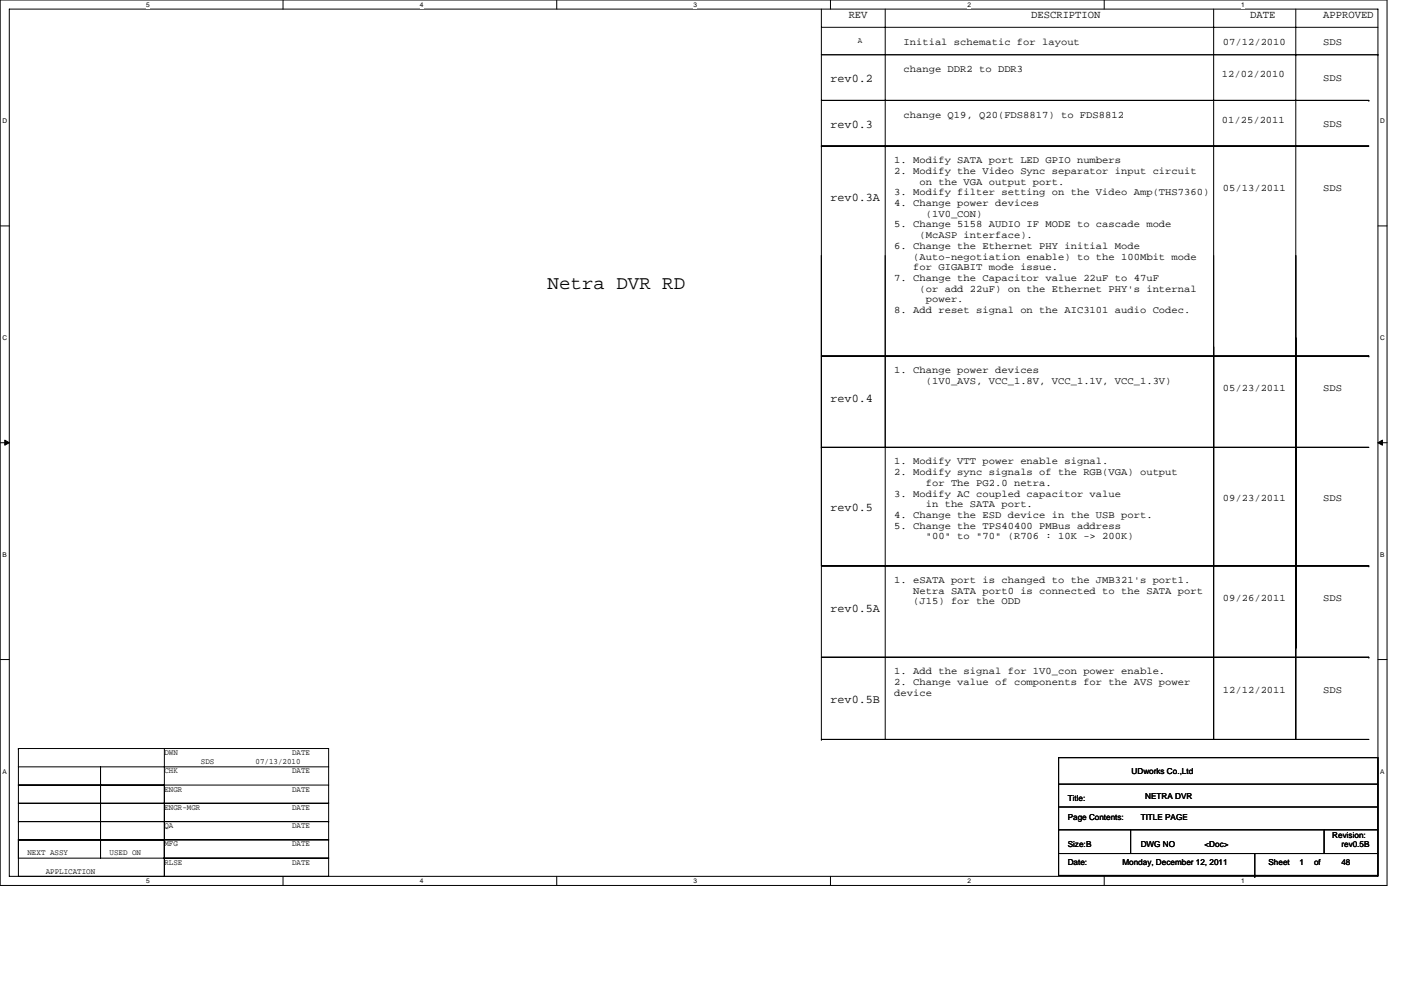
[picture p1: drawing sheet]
<svg xmlns="http://www.w3.org/2000/svg" width="297mm" height="210mm" viewBox="0 0 297 210" stroke-linecap="round" stroke-linejoin="round" font-family="sans-serif">
<defs><g id="words">
<text font-size="4" x="115.9" y="61.2">Netra DVR RD</text>
<g font-size="2.5">
<text x="175.7" y="17.4">rev0.2</text>
<text x="175.7" y="27.1">rev0.3</text>
<text x="175.7" y="42.5">rev0.3A</text>
<text x="175.7" y="85">rev0.4</text>
<text x="175.7" y="108.1">rev0.5</text>
<text x="175.7" y="129.4">rev0.5A</text>
<text x="175.7" y="148.7">rev0.5B</text>
</g>
<g font-size="2.3">
<text x="179.6" y="3.8">REV</text>
<text x="218.2" y="3.8">DESCRIPTION</text>
<text x="264.5" y="3.8">DATE</text>
<text x="279.9" y="3.8">APPROVED</text>
</g>
<g font-size="2.1">
<text x="191.2" y="9.4">Initial schematic for layout</text>
<text x="258.7" y="9.4">07/12/2010</text>
<text x="279.9" y="9.4">SDS</text>
<text x="191.2" y="15.2">change DDR2 to DDR3</text>
<text x="258.5" y="16.4">12/02/2010</text>
<text x="279.9" y="17.1">SDS</text>
<text x="191.2" y="24.8">change Q19, Q20(FDS8817) to FDS8812</text>
<text x="258.5" y="26">01/25/2011</text>
<text x="279.9" y="26.8">SDS</text>
<text x="189.2" y="34.5">1. Modify SATA port LED GPIO numbers</text>
<text x="189.2" y="36.8">2. Modify the Video Sync separator input circuit</text>
<text x="189.2" y="41.3">3. Modify filter setting on the Video Amp(THS7360)</text>
<text x="194.5" y="39">on the VGA output port.</text>
<text x="258.7" y="40.3">05/13/2011</text>
<text x="279.9" y="40.3">SDS</text>
<text x="189.2" y="43.6">4. Change power devices</text>
<text x="195.9" y="45.8">(1V0_CON)</text>
<text x="189.2" y="48.1">5. Change 5158 AUDIO IF MODE to cascade mode</text>
<text x="189.2" y="52.6">6. Change the Ethernet PHY initial Mode</text>
<text x="194.5" y="50.4">(McASP interface).</text>
<text x="189.2" y="59.4">7. Change the Capacitor value 22uF to 47uF</text>
<text x="193.2" y="54.9">(Auto-negotiation enable) to the 100Mbit mode</text>
<text x="193.2" y="57.1">for GIGABIT mode issue.</text>
<text x="194.5" y="61.7">(or add 22uF) on the Ethernet PHY's internal</text>
<text x="195.9" y="63.9">power.</text>
<text x="189.2" y="66.2">8. Add reset signal on the AIC3101 audio Codec.</text>
<text x="189.2" y="78.9">1. Change power devices</text>
<text x="195.9" y="81.2">(1V0_AVS, VCC_1.8V, VCC_1.1V, VCC_1.3V)</text>
<text x="258.7" y="82.8">05/23/2011</text>
<text x="279.9" y="82.8">SDS</text>
<text x="189.2" y="98.2">1. Modify VTT power enable signal.</text>
<text x="189.2" y="100.5">2. Modify sync signals of the RGB(VGA) output</text>
<text x="189.2" y="105">3. Modify AC coupled capacitor value</text>
<text x="195.9" y="102.7">for The PG2.0 netra.</text>
<text x="195.9" y="107.3">in the SATA port.</text>
<text x="258.7" y="105.9">09/23/2011</text>
<text x="279.9" y="105.9">SDS</text>
<text x="189.2" y="109.5">4. Change the ESD device in the USB port.</text>
<text x="189.2" y="111.8">5. Change the TPS40400 PMBus address</text>
<text x="195.9" y="114.1">&quot;00&quot; to &quot;70&quot; (R706 : 10K -&gt; 200K)</text>
<text x="189.2" y="123.3">1. eSATA port is changed to the JMB321's port1.</text>
<text x="193.2" y="125.6">Netra SATA port0 is connected to the SATA port</text>
<text x="193.2" y="127.8">(J15) for the ODD</text>
<text x="258.7" y="127.2">09/26/2011</text>
<text x="279.9" y="127.2">SDS</text>
<text x="189.2" y="142.6">1. Add the signal for 1V0_con power enable.</text>
<text x="189.2" y="144.9">2. Change value of components for the AVS power</text>
<text x="189.2" y="147.1">device</text>
<text x="258.7" y="146.5">12/12/2011</text>
<text x="279.9" y="146.5">SDS</text>
</g>
<g font-size="1.7">
<text x="181.5" y="9.1">A</text>
<text x="34.8" y="159.7">DWN</text>
<text x="42.5" y="161.6">SDS</text>
<text x="54.1" y="161.6">07/13/2010</text>
<text x="61.8" y="159.7">DATE</text>
<text x="34.8" y="167.4">ENGR</text>
<text x="34.8" y="163.5">CHK</text>
<text x="61.8" y="167.4">DATE</text>
<text x="61.8" y="163.5">DATE</text>
<text x="239.4" y="163.7">UDworks Co.,Ltd</text>
<text x="34.8" y="171.2">ENGR-MGR</text>
<text x="61.8" y="171.2">DATE</text>
<text x="225.9" y="169.5">Title:</text>
<text x="225.9" y="173.4">Page Contents:</text>
<text x="241.3" y="173.4">TITLE PAGE</text>
<text x="242.3" y="168.9">NETRA DVR</text>
<text x="34.8" y="179">MFG</text>
<text x="34.8" y="175.1">QA</text>
<text x="61.8" y="179">DATE</text>
<text x="61.8" y="175.1">DATE</text>
<text x="225.9" y="179.1">Size:B</text>
<text x="241.3" y="179.1">DWG NO</text>
<text x="254.8" y="179.1">&lt;Doc&gt;</text>
<text x="281.9" y="177.2">Revision:</text>
<text x="283.8" y="179.1">rev0.5B</text>
<text x="5.8" y="180.9">NEXT ASSY</text>
<text x="9.7" y="184.8">APPLICATION</text>
<text x="23.2" y="180.9">USED ON</text>
<text x="34.8" y="182.8">RLSE</text>
<text x="61.8" y="182.8">DATE</text>
<text x="225.9" y="183">Date:</text>
<text x="237.5" y="183">Monday, December 12, 2011</text>
<text x="268.4" y="183">Sheet</text>
<text x="274.9" y="183">1</text>
<text x="278" y="183">of</text>
<text x="283.8" y="183">48</text>
</g>
<g font-size="1.4">
<text x="30.9" y="1.5">5</text>
<text x="88.8" y="1.5">4</text>
<text x="146.7" y="1.5">3</text>
<text x="204.7" y="1.5">2</text>
<text x="262.6" y="1.5">1</text>
<text x=".5" y="26.1">D</text>
<text x="292" y="26.1">D</text>
<text x=".5" y="71.9">C</text>
<text x="292" y="71.9">C</text>
<text x=".5" y="117.8">B</text>
<text x="292" y="117.8">B</text>
<text x=".5" y="163.6">A</text>
<text x="292" y="163.6">A</text>
<text x="30.9" y="186.8">5</text>
<text x="88.8" y="186.8">4</text>
<text x="146.7" y="186.8">3</text>
<text x="204.7" y="186.8">2</text>
<text x="262.6" y="186.8">1</text>
</g>
</g></defs>
<path d="M0 0h293.5v187.2h-293.5zM2 1.9h289.5v183.4h-289.5z" fill="none" stroke="#000" stroke-width=".21"/>
<g fill="#fff">
<path d="M30.9 .2h.8v1.6h-.8z"/>
<path d="M30.9 185.5h.8v1.6h-.8z"/>
</g>
<path d="M59.9 0v1.9M59.9 185.3v1.9" fill="none" stroke="#000" stroke-width=".21"/>
<g fill="#fff">
<path d="M88.8 .2h.8v1.6h-.8z"/>
<path d="M88.8 185.5h.8v1.6h-.8z"/>
</g>
<path d="M117.8 0v1.9M117.8 185.3v1.9" fill="none" stroke="#000" stroke-width=".21"/>
<g fill="#fff">
<path d="M146.7 .2h.8v1.6h-.8z"/>
<path d="M146.7 185.5h.8v1.6h-.8z"/>
</g>
<path d="M175.7 0v1.9M175.7 185.3v1.9" fill="none" stroke="#000" stroke-width=".21"/>
<g fill="#fff">
<path d="M204.7 .2h.7v1.6h-.7z"/>
<path d="M204.7 185.5h.7v1.6h-.7z"/>
</g>
<path d="M233.6 0v1.9M233.6 185.3v1.9" fill="none" stroke="#000" stroke-width=".21"/>
<g fill="#fff">
<path d="M262.6 .2h.7v1.6h-.7z"/>
<path d="M262.6 185.5h.7v1.6h-.7z"/>
<path d="M.5 24.8h1v1.6h-1z"/>
<path d="M292 24.8h1v1.6h-1z"/>
<path d="M.5 70.7h1v1.5h-1z"/>
<path d="M292 70.7h1v1.5h-1z"/>
</g>
<path d="M0 47.8h2M291.5 47.8h2" fill="none" stroke="#000" stroke-width=".21"/>
<g fill="#fff">
<path d="M.5 116.5h.9v1.6h-.9z"/>
<path d="M292 116.5h.9v1.6h-.9z"/>
</g>
<path d="M0 93.6h2M291.5 93.6h2" fill="none" stroke="#000" stroke-width=".21"/>
<path d="M1 93.1l1 .5-1 .5zM291.5 93.6l1-.5v1z" fill="#000" stroke="#000" stroke-width=".21"/>
<g fill="#fff">
<path d="M.5 162.4h.9v1.5h-.9z"/>
<path d="M292 162.4h.9v1.5h-.9z"/>
</g>
<g fill="none" stroke="#000" stroke-width=".21">
<path d="M173.8 5.8h117.7M173.8 11.6h117.7M173.8 1.9v9.7M173.8 11.6v9.6M187.3 1.9v29M256.8 1.9v92.7M274.1 11.6h.1M274.1 11.6v144.8M274.1 1.9v9.7M291.5 11.6h.1M173.8 21.2h115.8M173.8 30.9h.1"/>
<path d="M173.8 30.9h115.8M173.8 21.2v135.2M187.3 30.9h.1M187.3 30.9v63.7M289.6 21.2h.1M173.8 54v65.7h115.8M187.3 54v102.4M256.8 54v65.7M274.1 54v65.7M173.8 75.3h115.8zM256.8 73.3v83.1M274.1 71.4v65.7"/>
<path d="M289.6 75.3h.1M173.8 94.6h115.8M173.8 94.6h.1M173.8 119.7h115.8M289.6 119.7h.1M0 139.5h2M173.8 139h115.8zM289.6 139h.1M291.5 139.5h2M3.9 158.3v3.9M3.9 158.3h.1M3.9 158.3h30.9"/>
<path d="M34.8 158.3h34.7v3.9h-34.7zM173.8 156.4h.1M173.8 156.4h115.8M3.9 177.6h30.9v7.7h-30.9zM3.9 166h17.4v3.9h-17.4zM3.9 169.9h17.4v3.8h-17.4zM3.9 173.7h17.4v3.9h-17.4zM3.9 162.2h17.4v3.8h-17.4zM3.9 177.6h17.4v3.9h-17.4zM21.3 173.7h13.5v3.9h-13.5zM21.3 177.6h13.5v3.9h-13.5zM21.3 166h13.5v3.9h-13.5z"/>
<path d="M21.3 169.9h13.5v3.8h-13.5zM21.3 162.2h13.5v3.8h-13.5zM34.8 166h34.7v3.9h-34.7zM34.8 173.7h34.7v3.9h-34.7zM34.8 177.6h34.7v3.9h-34.7zM34.8 169.9h34.7v3.8h-34.7zM69.5 162.2v3.8M224 160.2h67.5v24.9h-67.5zM224 165.8h67.5M224 175.5h.1M224 175.5h67.5M224.2 170.6h67.3"/>
<path d="M239.2 175.5v5M280.1 175.5v5M34.8 181.5h34.7v3.8h-34.7zM224.2 180.5h67.3M265.5 185.3h.1M265.5 180.5v4.8"/>
</g>
<use href="#words"/>
</svg>
